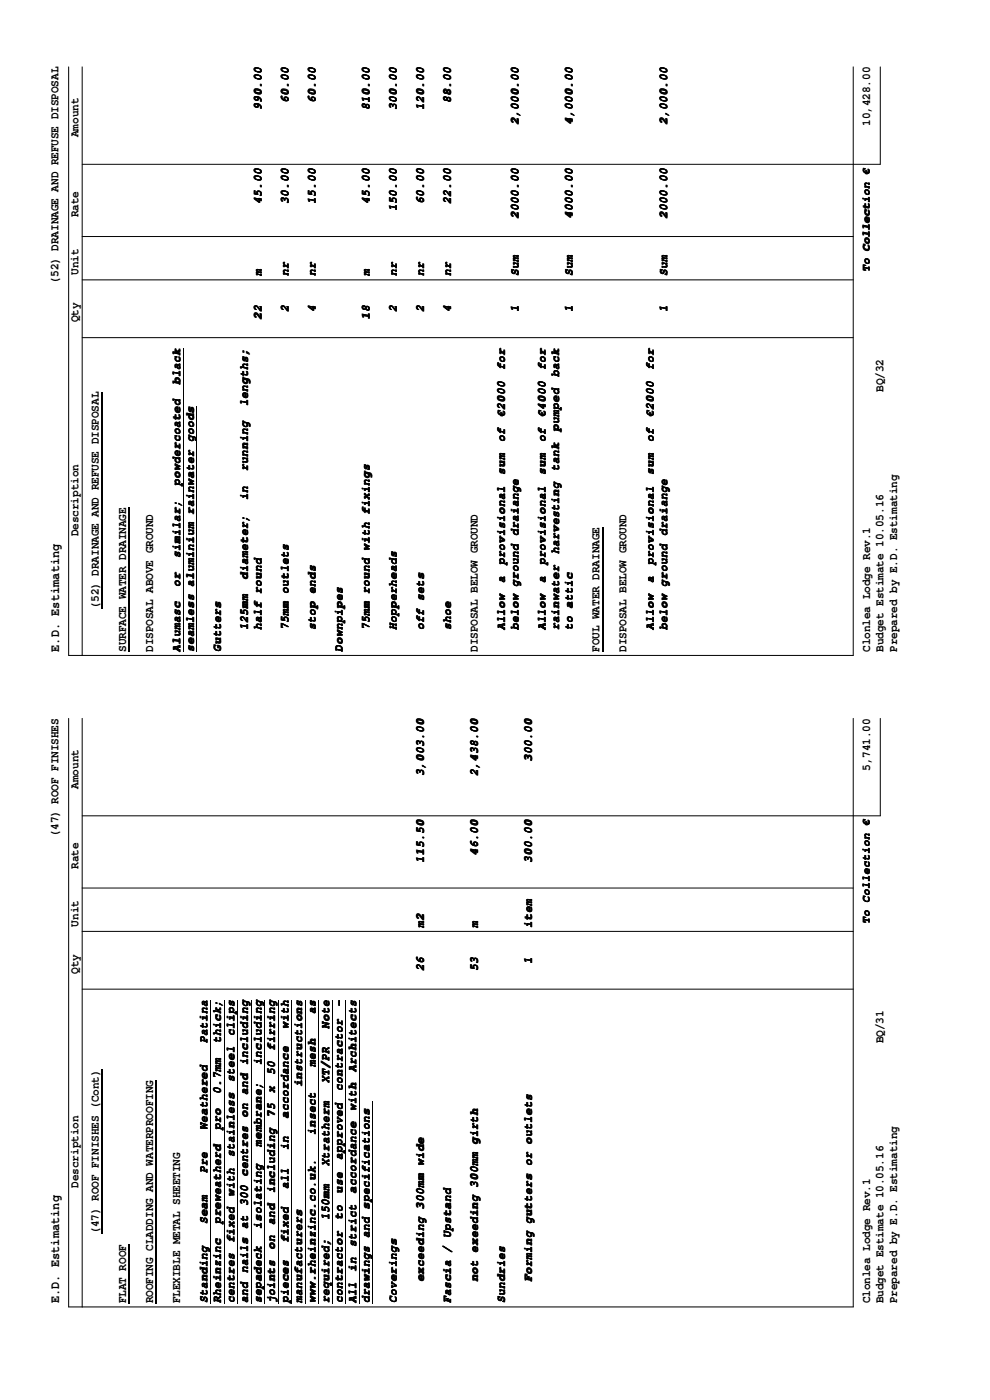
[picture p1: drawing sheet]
<svg xmlns="http://www.w3.org/2000/svg" width="210mm" height="297mm" viewBox="0 0 210 297" stroke-linecap="round" stroke-linejoin="round" font-family="sans-serif">
<defs><g id="words">
<g font-size="2.8">
<text x="12.6" y="138.3" transform="rotate(-90 12.6 138.3)">E.D. Estimating</text>
<text x="12.6" y="276.5" transform="rotate(-90 12.6 276.5)">E.D. Estimating</text>
</g>
<g font-size="2.5">
<text x="55.5" y="23.4" transform="rotate(-90 55.5 23.4)">990.00</text>
<text x="61.2" y="21.8" transform="rotate(-90 61.2 21.8)">60.00</text>
<text x="66.9" y="21.8" transform="rotate(-90 66.9 21.8)">60.00</text>
<text x="78.4" y="23.4" transform="rotate(-90 78.4 23.4)">810.00</text>
<text x="84.2" y="23.4" transform="rotate(-90 84.2 23.4)">300.00</text>
<text x="89.9" y="23.4" transform="rotate(-90 89.9 23.4)">120.00</text>
<text x="95.6" y="21.8" transform="rotate(-90 95.6 21.8)">88.00</text>
<text x="16.7" y="29.1" transform="rotate(-90 16.7 29.1)">Amount</text>
<text x="110" y="26.4" transform="rotate(-90 110 26.4)">2,000.00</text>
<text x="121.5" y="26.4" transform="rotate(-90 121.5 26.4)">4,000.00</text>
<text x="141.5" y="26.4" transform="rotate(-90 141.5 26.4)">2,000.00</text>
<text x="184.6" y="26.7" transform="rotate(-90 184.6 26.7)">10,428.00</text>
<text x="16.7" y="46.1" transform="rotate(-90 16.7 46.1)">Rate</text>
<text x="55.5" y="43.3" transform="rotate(-90 55.5 43.3)">45.00</text>
<text x="61.2" y="43.3" transform="rotate(-90 61.2 43.3)">30.00</text>
<text x="66.9" y="43.3" transform="rotate(-90 66.9 43.3)">15.00</text>
<text x="78.4" y="43.3" transform="rotate(-90 78.4 43.3)">45.00</text>
<text x="84.2" y="44.8" transform="rotate(-90 84.2 44.8)">150.00</text>
<text x="89.9" y="43.3" transform="rotate(-90 89.9 43.3)">60.00</text>
<text x="95.6" y="43.3" transform="rotate(-90 95.6 43.3)">22.00</text>
<text x="110" y="46.4" transform="rotate(-90 110 46.4)">2000.00</text>
<text x="121.5" y="46.4" transform="rotate(-90 121.5 46.4)">4000.00</text>
<text x="141.5" y="46.4" transform="rotate(-90 141.5 46.4)">2000.00</text>
<text x="16.7" y="58.3" transform="rotate(-90 16.7 58.3)">Unit</text>
<text x="55.5" y="58.6" transform="rotate(-90 55.5 58.6)">m</text>
<text x="61.2" y="58.6" transform="rotate(-90 61.2 58.6)">nr</text>
<text x="66.9" y="58.6" transform="rotate(-90 66.9 58.6)">nr</text>
<text x="78.4" y="58.6" transform="rotate(-90 78.4 58.6)">m</text>
<text x="84.2" y="58.6" transform="rotate(-90 84.2 58.6)">nr</text>
<text x="89.9" y="58.6" transform="rotate(-90 89.9 58.6)">nr</text>
<text x="95.6" y="58.6" transform="rotate(-90 95.6 58.6)">nr</text>
<text x="110" y="58.6" transform="rotate(-90 110 58.6)">Sum</text>
<text x="121.5" y="58.6" transform="rotate(-90 121.5 58.6)">Sum</text>
<text x="141.5" y="58.6" transform="rotate(-90 141.5 58.6)">Sum</text>
<text x="12.4" y="60.2" transform="rotate(-90 12.4 60.2)">(52) DRAINAGE AND REFUSE DISPOSAL</text>
<text x="16.7" y="68.4" transform="rotate(-90 16.7 68.4)">Qty</text>
<text x="55.5" y="67.8" transform="rotate(-90 55.5 67.8)">22</text>
<text x="61.3" y="66.3" transform="rotate(-90 61.3 66.3)">2</text>
<text x="67" y="66.3" transform="rotate(-90 67 66.3)">4</text>
<text x="78.5" y="67.8" transform="rotate(-90 78.5 67.8)">18</text>
<text x="84.2" y="66.3" transform="rotate(-90 84.2 66.3)">2</text>
<text x="89.9" y="66.3" transform="rotate(-90 89.9 66.3)">2</text>
<text x="95.7" y="66.3" transform="rotate(-90 95.7 66.3)">4</text>
<text x="110" y="66.3" transform="rotate(-90 110 66.3)">1</text>
<text x="121.5" y="66.3" transform="rotate(-90 121.5 66.3)">1</text>
<text x="141.6" y="66.3" transform="rotate(-90 141.6 66.3)">1</text>
<text x="38.2" y="81.5" transform="rotate(-90 38.2 81.5)">black</text>
<text x="107.1" y="78.5" transform="rotate(-90 107.1 78.5)">for</text>
<text x="115.7" y="78.5" transform="rotate(-90 115.7 78.5)">for</text>
<text x="118.6" y="80" transform="rotate(-90 118.6 80)">back</text>
<text x="138.7" y="78.5" transform="rotate(-90 138.7 78.5)">for</text>
<text x="187.4" y="83.1" transform="rotate(-90 187.4 83.1)">BQ/32</text>
<text x="52.6" y="86.1" transform="rotate(-90 52.6 86.1)">lengths;</text>
<text x="107.1" y="88.4" transform="rotate(-90 107.1 88.4)">€2000</text>
<text x="115.7" y="88.4" transform="rotate(-90 115.7 88.4)">€4000</text>
<text x="138.7" y="88.4" transform="rotate(-90 138.7 88.4)">€2000</text>
<text x="107.1" y="93.8" transform="rotate(-90 107.1 93.8)">of</text>
<text x="115.7" y="93.8" transform="rotate(-90 115.7 93.8)">of</text>
<text x="118.6" y="91.5" transform="rotate(-90 118.6 91.5)">pumped</text>
<text x="138.7" y="93.8" transform="rotate(-90 138.7 93.8)">of</text>
<text x="52.6" y="99.9" transform="rotate(-90 52.6 99.9)">running</text>
<text x="107.1" y="100.7" transform="rotate(-90 107.1 100.7)">sum</text>
<text x="115.7" y="100.7" transform="rotate(-90 115.7 100.7)">sum</text>
<text x="118.6" y="99.9" transform="rotate(-90 118.6 99.9)">tank</text>
<text x="138.7" y="100.7" transform="rotate(-90 138.7 100.7)">sum</text>
<text x="38.2" y="103" transform="rotate(-90 38.2 103)">powdercoated</text>
<text x="52.6" y="106.1" transform="rotate(-90 52.6 106.1)">in</text>
<text x="16.7" y="113.8" transform="rotate(-90 16.7 113.8)">Description</text>
<text x="38.2" y="118.3" transform="rotate(-90 38.2 118.3)">similar;</text>
<text x="107.1" y="119.9" transform="rotate(-90 107.1 119.9)">provisional</text>
<text x="115.7" y="119.9" transform="rotate(-90 115.7 119.9)">provisional</text>
<text x="118.6" y="117.5" transform="rotate(-90 118.6 117.5)">harvesting</text>
<text x="138.7" y="119.9" transform="rotate(-90 138.7 119.9)">provisional</text>
<text x="38.2" y="124.4" transform="rotate(-90 38.2 124.4)">or</text>
<text x="52.6" y="122.9" transform="rotate(-90 52.6 122.9)">diameter;</text>
<text x="107.1" y="123.7" transform="rotate(-90 107.1 123.7)">a</text>
<text x="115.7" y="123.7" transform="rotate(-90 115.7 123.7)">a</text>
<text x="138.7" y="123.7" transform="rotate(-90 138.7 123.7)">a</text>
<text x="21" y="129.1" transform="rotate(-90 21 129.1)">(52) DRAINAGE AND REFUSE DISPOSAL</text>
<text x="52.6" y="133.6" transform="rotate(-90 52.6 133.6)">125mm</text>
<text x="55.5" y="133.7" transform="rotate(-90 55.5 133.7)">half round</text>
<text x="61.3" y="133.7" transform="rotate(-90 61.3 133.7)">75mm outlets</text>
<text x="67" y="133.7" transform="rotate(-90 67 133.7)">stop ends</text>
<text x="78.4" y="133.6" transform="rotate(-90 78.4 133.6)">75mm round with fixings</text>
<text x="84.2" y="133.7" transform="rotate(-90 84.2 133.7)">Hopperheads</text>
<text x="89.9" y="133.7" transform="rotate(-90 89.9 133.7)">off sets</text>
<text x="95.6" y="133.6" transform="rotate(-90 95.6 133.6)">shoe</text>
<text x="107.1" y="133.6" transform="rotate(-90 107.1 133.6)">Allow</text>
<text x="110" y="133.6" transform="rotate(-90 110 133.6)">below ground draiange</text>
<text x="115.7" y="133.6" transform="rotate(-90 115.7 133.6)">Allow</text>
<text x="118.6" y="133.6" transform="rotate(-90 118.6 133.6)">rainwater</text>
<text x="121.5" y="133.7" transform="rotate(-90 121.5 133.7)">to attic</text>
<text x="138.7" y="133.6" transform="rotate(-90 138.7 133.6)">Allow</text>
<text x="141.5" y="133.6" transform="rotate(-90 141.5 133.6)">below ground draiange</text>
<text x="26.7" y="138.3" transform="rotate(-90 26.7 138.3)">SURFACE WATER DRAINAGE</text>
<text x="32.5" y="138.3" transform="rotate(-90 32.5 138.3)">DISPOSAL ABOVE GROUND</text>
<text x="38.2" y="138.2" transform="rotate(-90 38.2 138.2)">Alumasc</text>
<text x="41.1" y="138.2" transform="rotate(-90 41.1 138.2)">seamless aluminium rainwater goods</text>
<text x="46.9" y="138.3" transform="rotate(-90 46.9 138.3)">Gutters</text>
<text x="72.7" y="138.3" transform="rotate(-90 72.7 138.3)">Downpipes</text>
<text x="101.3" y="138.3" transform="rotate(-90 101.3 138.3)">DISPOSAL BELOW GROUND</text>
<text x="127.2" y="138.3" transform="rotate(-90 127.2 138.3)">FOUL WATER DRAINAGE</text>
<text x="132.9" y="138.3" transform="rotate(-90 132.9 138.3)">DISPOSAL BELOW GROUND</text>
<text x="184.6" y="138.3" transform="rotate(-90 184.6 138.3)">Clonlea Lodge Rev.1</text>
<text x="187.4" y="138.3" transform="rotate(-90 187.4 138.3)">Budget Estimate 10.05.16</text>
<text x="190.3" y="138.3" transform="rotate(-90 190.3 138.3)">Prepared by E.D. Estimating</text>
<text x="112.8" y="161.6" transform="rotate(-90 112.8 161.6)">300.00</text>
<text x="16.7" y="167.3" transform="rotate(-90 16.7 167.3)">Amount</text>
<text x="89.9" y="164.7" transform="rotate(-90 89.9 164.7)">3,003.00</text>
<text x="101.4" y="164.7" transform="rotate(-90 101.4 164.7)">2,438.00</text>
<text x="184.6" y="163.5" transform="rotate(-90 184.6 163.5)">5,741.00</text>
<text x="12.4" y="177.5" transform="rotate(-90 12.4 177.5)">(47) ROOF FINISHES</text>
<text x="16.7" y="184.3" transform="rotate(-90 16.7 184.3)">Rate</text>
<text x="89.9" y="183" transform="rotate(-90 89.9 183)">115.50</text>
<text x="101.4" y="181.5" transform="rotate(-90 101.4 181.5)">46.00</text>
<text x="112.9" y="183" transform="rotate(-90 112.9 183)">300.00</text>
<text x="16.7" y="196.6" transform="rotate(-90 16.7 196.6)">Unit</text>
<text x="89.9" y="196.8" transform="rotate(-90 89.9 196.8)">m2</text>
<text x="101.4" y="196.8" transform="rotate(-90 101.4 196.8)">m</text>
<text x="112.8" y="196.8" transform="rotate(-90 112.8 196.8)">item</text>
<text x="16.7" y="206.6" transform="rotate(-90 16.7 206.6)">Qty</text>
<text x="89.9" y="206" transform="rotate(-90 89.9 206)">26</text>
<text x="101.4" y="206" transform="rotate(-90 101.4 206)">53</text>
<text x="112.9" y="204.5" transform="rotate(-90 112.9 204.5)">1</text>
<text x="66.9" y="215.2" transform="rotate(-90 66.9 215.2)">as</text>
<text x="72.7" y="213.6" transform="rotate(-90 72.7 213.6)">-</text>
<text x="44" y="221.3" transform="rotate(-90 44 221.3)">Patina</text>
<text x="46.9" y="221.3" transform="rotate(-90 46.9 221.3)">thick;</text>
<text x="49.7" y="219.8" transform="rotate(-90 49.7 219.8)">clips</text>
<text x="61.2" y="218.2" transform="rotate(-90 61.2 218.2)">with</text>
<text x="69.8" y="218.2" transform="rotate(-90 69.8 218.2)">Note</text>
<text x="187.4" y="221.3" transform="rotate(-90 187.4 221.3)">BQ/31</text>
<text x="55.5" y="225.9" transform="rotate(-90 55.5 225.9)">including</text>
<text x="58.3" y="222.8" transform="rotate(-90 58.3 222.8)">firring</text>
<text x="66.9" y="226.4" transform="rotate(-90 66.9 226.4)">mesh</text>
<text x="75.5" y="227.4" transform="rotate(-90 75.5 227.4)">Architects</text>
<text x="46.9" y="232" transform="rotate(-90 46.9 232)">0.7mm</text>
<text x="49.7" y="229.6" transform="rotate(-90 49.7 229.6)">steel</text>
<text x="52.6" y="232.2" transform="rotate(-90 52.6 232.2)">and including</text>
<text x="58.3" y="231.8" transform="rotate(-90 58.3 231.8)">x</text>
<text x="58.3" y="228.1" transform="rotate(-90 58.3 228.1)">50</text>
<text x="64.1" y="230.5" transform="rotate(-90 64.1 230.5)">instructions</text>
<text x="69.8" y="229.7" transform="rotate(-90 69.8 229.7)">XT/PR</text>
<text x="72.7" y="231.4" transform="rotate(-90 72.7 231.4)">contractor</text>
<text x="44" y="239.7" transform="rotate(-90 44 239.7)">Weathered</text>
<text x="46.9" y="239.7" transform="rotate(-90 46.9 239.7)">pro</text>
<text x="52.6" y="237.1" transform="rotate(-90 52.6 237.1)">on</text>
<text x="58.3" y="237.1" transform="rotate(-90 58.3 237.1)">75</text>
<text x="61.2" y="237.2" transform="rotate(-90 61.2 237.2)">accordance</text>
<text x="75.5" y="235.7" transform="rotate(-90 75.5 235.7)">with</text>
<text x="49.7" y="245.5" transform="rotate(-90 49.7 245.5)">stainless</text>
<text x="55.5" y="243.2" transform="rotate(-90 55.5 243.2)">membrane;</text>
<text x="61.2" y="244" transform="rotate(-90 61.2 244)">in</text>
<text x="66.9" y="240.7" transform="rotate(-90 66.9 240.7)">insect</text>
<text x="16.7" y="252" transform="rotate(-90 16.7 252)">Description</text>
<text x="44" y="248.9" transform="rotate(-90 44 248.9)">Pre</text>
<text x="52.6" y="249.5" transform="rotate(-90 52.6 249.5)">centres</text>
<text x="69.8" y="247.3" transform="rotate(-90 69.8 247.3)">Xtratherm</text>
<text x="72.7" y="246.1" transform="rotate(-90 72.7 246.1)">approved</text>
<text x="49.7" y="253.8" transform="rotate(-90 49.7 253.8)">with</text>
<text x="52.6" y="255.9" transform="rotate(-90 52.6 255.9)">300</text>
<text x="58.3" y="253" transform="rotate(-90 58.3 253)">including</text>
<text x="61.2" y="252.2" transform="rotate(-90 61.2 252.2)">all</text>
<text x="72.7" y="253.2" transform="rotate(-90 72.7 253.2)">use</text>
<text x="75.5" y="253.2" transform="rotate(-90 75.5 253.2)">accordance</text>
<text x="21" y="261.7" transform="rotate(-90 21 261.7)">(47) ROOF FINISHES (Cont)</text>
<text x="44" y="259.6" transform="rotate(-90 44 259.6)">Seam</text>
<text x="46.9" y="259.6" transform="rotate(-90 46.9 259.6)">preweatherd</text>
<text x="49.7" y="263.6" transform="rotate(-90 49.7 263.6)">fixed</text>
<text x="52.6" y="260.7" transform="rotate(-90 52.6 260.7)">at</text>
<text x="55.5" y="260.6" transform="rotate(-90 55.5 260.6)">isolating</text>
<text x="58.3" y="259.8" transform="rotate(-90 58.3 259.8)">and</text>
<text x="61.2" y="263.6" transform="rotate(-90 61.2 263.6)">fixed</text>
<text x="69.8" y="258.8" transform="rotate(-90 69.8 258.8)">150mm</text>
<text x="72.7" y="258.7" transform="rotate(-90 72.7 258.7)">to</text>
<text x="58.3" y="265.1" transform="rotate(-90 58.3 265.1)">on</text>
<text x="75.5" y="269.7" transform="rotate(-90 75.5 269.7)">in</text>
<text x="75.5" y="264.5" transform="rotate(-90 75.5 264.5)">strict</text>
<text x="89.9" y="271.9" transform="rotate(-90 89.9 271.9)">exceeding 300mm wide</text>
<text x="101.4" y="271.9" transform="rotate(-90 101.4 271.9)">not exeeding 300mm girth</text>
<text x="112.8" y="271.9" transform="rotate(-90 112.8 271.9)">Forming gutters or outlets</text>
<text x="26.7" y="276.5" transform="rotate(-90 26.7 276.5)">FLAT ROOF</text>
<text x="32.5" y="276.5" transform="rotate(-90 32.5 276.5)">ROOFING CLADDING AND WATERPROOFING</text>
<text x="38.2" y="276.5" transform="rotate(-90 38.2 276.5)">FLEXIBLE METAL SHEETING</text>
<text x="44" y="276.5" transform="rotate(-90 44 276.5)">Standing</text>
<text x="46.9" y="276.5" transform="rotate(-90 46.9 276.5)">Rheinzinc</text>
<text x="49.7" y="276.5" transform="rotate(-90 49.7 276.5)">centres</text>
<text x="52.6" y="276.5" transform="rotate(-90 52.6 276.5)">and nails</text>
<text x="55.5" y="276.5" transform="rotate(-90 55.5 276.5)">sepadeck</text>
<text x="58.3" y="276.5" transform="rotate(-90 58.3 276.5)">joints</text>
<text x="61.2" y="276.5" transform="rotate(-90 61.2 276.5)">pieces</text>
<text x="64.1" y="276.5" transform="rotate(-90 64.1 276.5)">manufacturers</text>
<text x="66.9" y="276.5" transform="rotate(-90 66.9 276.5)">www.rheinzinc.co.uk.</text>
<text x="69.8" y="276.5" transform="rotate(-90 69.8 276.5)">required;</text>
<text x="72.7" y="276.5" transform="rotate(-90 72.7 276.5)">contractor</text>
<text x="75.5" y="276.5" transform="rotate(-90 75.5 276.5)">All</text>
<text x="78.4" y="276.5" transform="rotate(-90 78.4 276.5)">drawings and specifications</text>
<text x="84.2" y="276.5" transform="rotate(-90 84.2 276.5)">Coverings</text>
<text x="95.7" y="276.5" transform="rotate(-90 95.7 276.5)">Fascia / Upstand</text>
<text x="107.2" y="276.5" transform="rotate(-90 107.2 276.5)">Sundries</text>
<text x="184.6" y="276.5" transform="rotate(-90 184.6 276.5)">Clonlea Lodge Rev.1</text>
<text x="187.4" y="276.5" transform="rotate(-90 187.4 276.5)">Budget Estimate 10.05.16</text>
<text x="190.3" y="276.5" transform="rotate(-90 190.3 276.5)">Prepared by E.D. Estimating</text>
</g>
<g font-size="2.3">
<text x="184.5" y="57.8" transform="rotate(-90 184.5 57.8)">To Collection €</text>
<text x="184.5" y="196" transform="rotate(-90 184.5 196)">To Collection €</text>
</g>
</g></defs>
<g fill="none" stroke="#000" stroke-width=".21">
<path d="M14.6 14.2v124.8h166.4v-124.8M17.4 14.2v124.8M186.7 14.2v20.7h-169.3M17.4 59.4h163.6M17.4 50.2h163.6M17.4 71.6h163.6M38.9 73.9v64.4M41.8 86.2v52.1M14.6 152.4v124.9h166.4v-124.9M17.4 152.4v124.9M186.7 152.4v20.7h-169.3M17.4 197.6h163.6"/>
<path d="M17.4 188.4h163.6M17.4 209.8h163.6M44.6 212.2v64.3M47.5 212.2v64.3M50.4 212.2v64.3M53.3 212.2v64.3M56.1 212.2v64.3M59 212.2v64.3M61.9 212.2v64.3M64.7 212.2v64.3M67.6 212.2v64.3M70.5 212.2v64.3"/>
<path d="M73.3 212.2v64.3M76.2 212.2v64.3M79.1 233.6v42.9"/>
</g>
<path d="M21.7 83.1v46M27.4 107.7v30.6M127.9 111.8v26.5M21.7 226.9v34.8M33.2 229.1v47.4M27.4 264v12.5" fill="none" stroke="#000" stroke-width=".25"/>
<use href="#words"/>
</svg>
